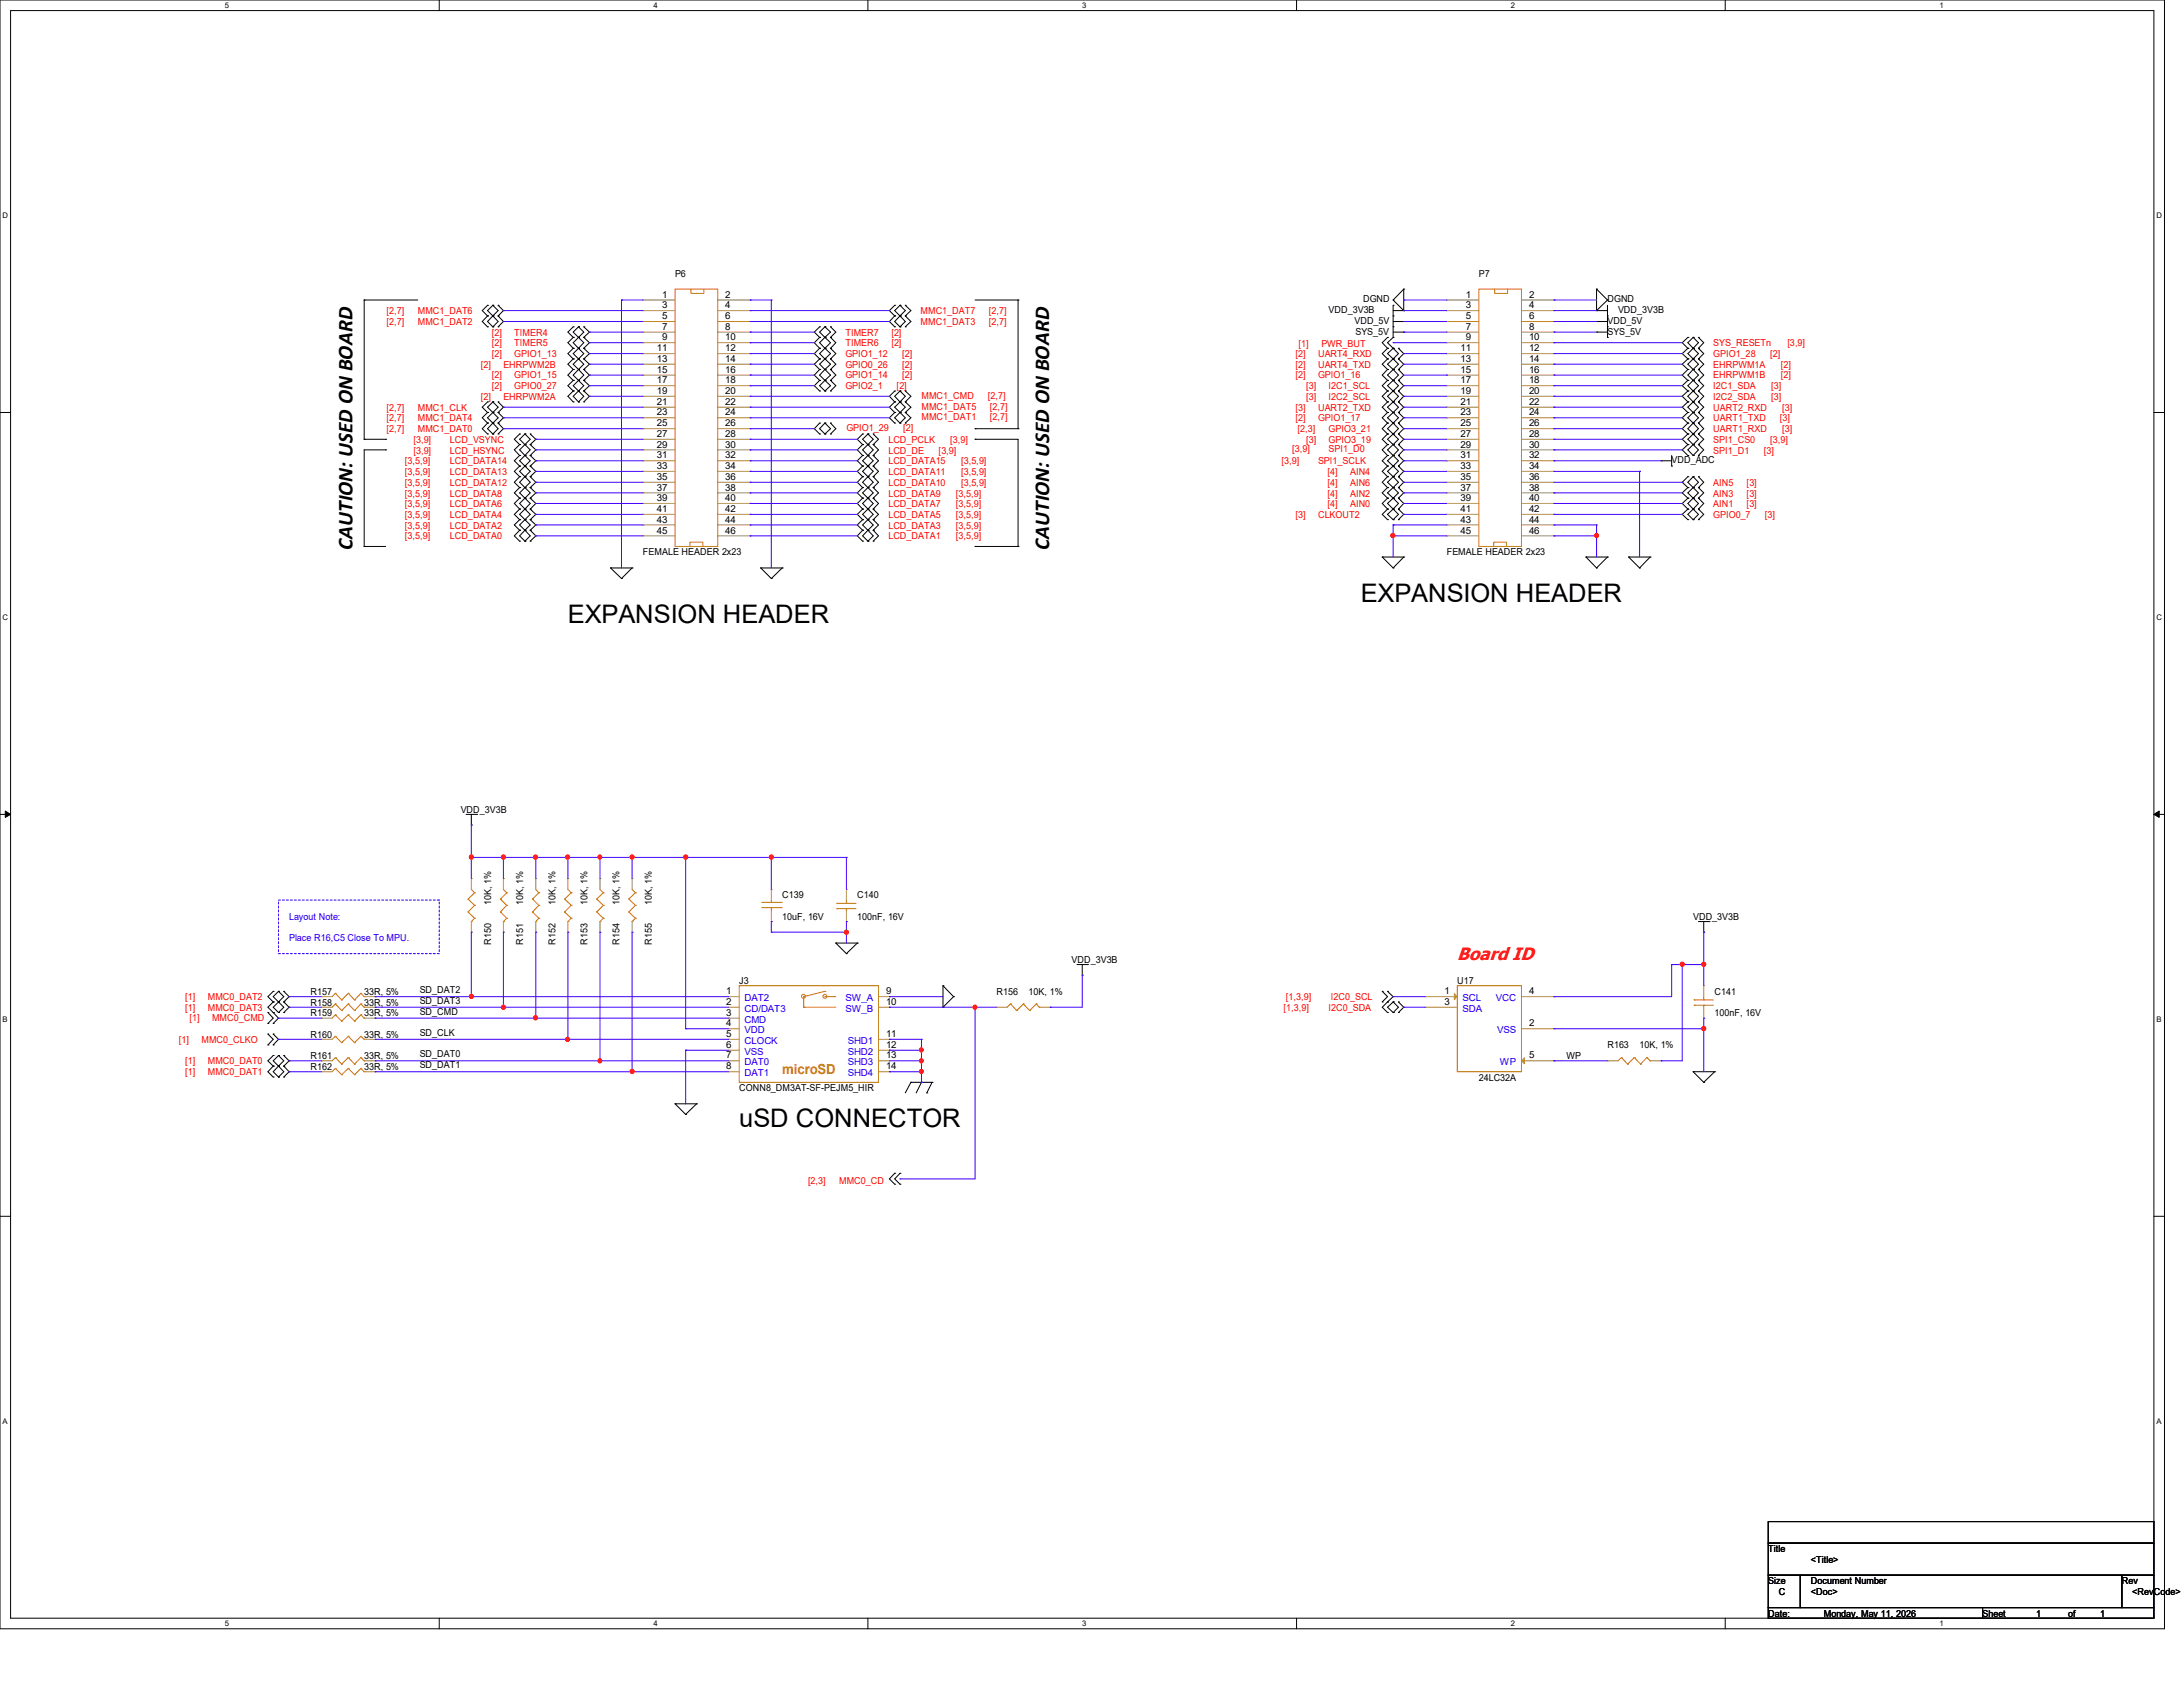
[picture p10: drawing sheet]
<svg xmlns="http://www.w3.org/2000/svg" width="279mm" height="216mm" viewBox="0 0 279 216" stroke-linecap="round" stroke-linejoin="round" font-family="sans-serif">
<defs><g id="words">
<g font-size="3.3">
<text x="174.2" y="77">EXPANSION HEADER</text>
<text x="72.7" y="79.8">EXPANSION HEADER</text>
<text x="94.6" y="144.2">uSD CONNECTOR</text>
</g>
<g font-size="2.7">
<text x="45.1" y="70.4" transform="rotate(-90 45.1 70.4)">CAUTION: USED ON BOARD</text>
<text x="134.3" y="70.4" transform="rotate(-90 134.3 70.4)">CAUTION: USED ON BOARD</text>
</g>
<text font-size="2.3" fill="#f00" x="186.5" y="122.9">Board ID</text>
<text font-size="1.8" fill="#cc8006" x="100.1" y="137.4">microSD</text>
<g font-size="1.2">
<text x="86.4" y="35.4">P6</text>
<text x="189.3" y="35.4">P7</text>
<text x="84.7" y="38.1">1</text>
<text x="84.7" y="39.5">3</text>
<text x="84.7" y="40.9">5</text>
<text x="92.8" y="38.1">2</text>
<text x="92.8" y="39.5">4</text>
<text x="92.8" y="40.9">6</text>
<text x="170" y="40.1">VDD_3V3B</text>
<text x="173.4" y="41.4">VDD_5V</text>
<text x="174.5" y="38.7">DGND</text>
<text x="187.6" y="38.1">1</text>
<text x="187.6" y="39.5">3</text>
<text x="187.6" y="40.9">5</text>
<text x="195.7" y="38.1">2</text>
<text x="195.7" y="39.5">4</text>
<text x="195.7" y="40.9">6</text>
<text x="205.7" y="38.7">DGND</text>
<text x="205.7" y="41.4">VDD_5V</text>
<text x="207.1" y="40.1">VDD_3V3B</text>
<text x="84.1" y="45">11</text>
<text x="84.1" y="46.3">13</text>
<text x="84.1" y="47.7">15</text>
<text x="84.7" y="42.2">7</text>
<text x="84.7" y="43.6">9</text>
<text x="92.8" y="42.2">8</text>
<text x="92.8" y="43.6">10</text>
<text x="92.8" y="45">12</text>
<text x="92.8" y="46.3">14</text>
<text x="92.8" y="47.7">16</text>
<text x="173.5" y="42.8">SYS_5V</text>
<text x="186.9" y="45">11</text>
<text x="186.9" y="46.3">13</text>
<text x="186.9" y="47.7">15</text>
<text x="187.6" y="42.2">7</text>
<text x="187.6" y="43.6">9</text>
<text x="195.7" y="42.2">8</text>
<text x="195.7" y="43.6">10</text>
<text x="195.7" y="45">12</text>
<text x="195.7" y="46.3">14</text>
<text x="195.7" y="47.7">16</text>
<text x="205.7" y="42.8">SYS_5V</text>
<text x="84.1" y="50.4">19</text>
<text x="84.1" y="51.8">21</text>
<text x="84.1" y="53.2">23</text>
<text x="84.1" y="49.1">17</text>
<text x="92.8" y="49.1">18</text>
<text x="92.8" y="50.4">20</text>
<text x="92.8" y="51.8">22</text>
<text x="92.8" y="53.2">24</text>
<text x="186.9" y="50.4">19</text>
<text x="186.9" y="51.8">21</text>
<text x="186.9" y="53.2">23</text>
<text x="186.9" y="49.1">17</text>
<text x="195.7" y="49.1">18</text>
<text x="195.7" y="50.4">20</text>
<text x="195.7" y="51.8">22</text>
<text x="195.7" y="53.2">24</text>
<text x="84.1" y="54.6">25</text>
<text x="84.1" y="55.9">27</text>
<text x="84.1" y="57.3">29</text>
<text x="84.1" y="58.7">31</text>
<text x="92.8" y="54.6">26</text>
<text x="92.8" y="55.9">28</text>
<text x="92.8" y="57.3">30</text>
<text x="92.8" y="58.7">32</text>
<text x="186.9" y="54.6">25</text>
<text x="186.9" y="55.9">27</text>
<text x="186.9" y="57.3">29</text>
<text x="186.9" y="58.7">31</text>
<text x="195.7" y="54.6">26</text>
<text x="195.7" y="55.9">28</text>
<text x="195.7" y="57.3">30</text>
<text x="195.7" y="58.7">32</text>
<text x="213.9" y="59.3">VDD_ADC</text>
<text x="84.1" y="60">33</text>
<text x="84.1" y="61.4">35</text>
<text x="84.1" y="62.8">37</text>
<text x="84.1" y="64.1">39</text>
<text x="84.1" y="65.5">41</text>
<text x="92.8" y="60">34</text>
<text x="92.8" y="61.4">36</text>
<text x="92.8" y="62.8">38</text>
<text x="92.8" y="64.1">40</text>
<text x="92.8" y="65.5">42</text>
<text x="186.9" y="60">33</text>
<text x="186.9" y="61.4">35</text>
<text x="186.9" y="62.8">37</text>
<text x="186.9" y="64.1">39</text>
<text x="186.9" y="65.5">41</text>
<text x="195.7" y="60">34</text>
<text x="195.7" y="61.4">36</text>
<text x="195.7" y="62.8">38</text>
<text x="195.7" y="64.1">40</text>
<text x="195.7" y="65.5">42</text>
<text x="82.3" y="71.1">FEMALE HEADER 2x23</text>
<text x="84.1" y="66.9">43</text>
<text x="84.1" y="68.3">45</text>
<text x="92.8" y="66.9">44</text>
<text x="92.8" y="68.3">46</text>
<text x="185.2" y="71.1">FEMALE HEADER 2x23</text>
<text x="186.9" y="66.9">43</text>
<text x="186.9" y="68.3">45</text>
<text x="195.7" y="66.9">44</text>
<text x="195.7" y="68.3">46</text>
<text x="59" y="104">VDD_3V3B</text>
<text x="62.9" y="115.9" transform="rotate(-90 62.9 115.9)">10K, 1%</text>
<text x="67" y="115.9" transform="rotate(-90 67 115.9)">10K, 1%</text>
<text x="71.1" y="115.9" transform="rotate(-90 71.1 115.9)">10K, 1%</text>
<text x="75.2" y="115.9" transform="rotate(-90 75.2 115.9)">10K, 1%</text>
<text x="79.3" y="115.9" transform="rotate(-90 79.3 115.9)">10K, 1%</text>
<text x="83.4" y="115.9" transform="rotate(-90 83.4 115.9)">10K, 1%</text>
<text x="100.1" y="115">C139</text>
<text x="100.1" y="117.7">10uF, 16V</text>
<text x="109.7" y="115">C140</text>
<text x="109.7" y="117.7">100nF, 16V</text>
<text x="216.7" y="117.7">VDD_3V3B</text>
<text x="62.9" y="120.9" transform="rotate(-90 62.9 120.9)">R150</text>
<text x="67" y="120.9" transform="rotate(-90 67 120.9)">R151</text>
<text x="71.1" y="120.9" transform="rotate(-90 71.1 120.9)">R152</text>
<text x="75.2" y="120.9" transform="rotate(-90 75.2 120.9)">R153</text>
<text x="79.3" y="120.9" transform="rotate(-90 79.3 120.9)">R154</text>
<text x="83.4" y="120.9" transform="rotate(-90 83.4 120.9)">R155</text>
<text x="94.6" y="125.9">J3</text>
<text x="137.2" y="123.2">VDD_3V3B</text>
<text x="186.5" y="125.9">U17</text>
<text x="39.8" y="127.3">R157</text>
<text x="39.8" y="128.7">R158</text>
<text x="39.8" y="130">R159</text>
<text x="46.6" y="127.3">33R, 5%</text>
<text x="46.6" y="128.7">33R, 5%</text>
<text x="46.6" y="130">33R, 5%</text>
<text x="53.7" y="127.1">SD_DAT2</text>
<text x="53.7" y="128.4">SD_DAT3</text>
<text x="53.7" y="129.8">SD_CMD</text>
<text x="93" y="128.6">2</text>
<text x="93" y="130">3</text>
<text x="93" y="127.3">1</text>
<text x="93" y="131.4">4</text>
<text x="113.4" y="127.3">9</text>
<text x="113.4" y="128.6">10</text>
<text x="127.5" y="127.3">R156</text>
<text x="131.7" y="127.3">10K, 1%</text>
<text x="184.9" y="127.3">1</text>
<text x="184.9" y="128.6">3</text>
<text x="195.7" y="127.3">4</text>
<text x="195.7" y="131.4">2</text>
<text x="219.5" y="127.3">C141</text>
<text x="219.5" y="130">100nF, 16V</text>
<text x="39.8" y="132.8">R160</text>
<text x="39.8" y="135.5">R161</text>
<text x="39.8" y="136.9">R162</text>
<text x="46.6" y="132.8">33R, 5%</text>
<text x="46.6" y="135.5">33R, 5%</text>
<text x="46.6" y="136.9">33R, 5%</text>
<text x="53.7" y="132.5">SD_CLK</text>
<text x="53.7" y="135.3">SD_DAT0</text>
<text x="53.7" y="136.7">SD_DAT1</text>
<text x="93" y="132.7">5</text>
<text x="93" y="135.5">7</text>
<text x="93" y="136.9">8</text>
<text x="93" y="134.1">6</text>
<text x="113.4" y="132.7">11</text>
<text x="113.4" y="134.1">12</text>
<text x="113.4" y="135.5">13</text>
<text x="113.4" y="136.9">14</text>
<text x="195.7" y="135.5">5</text>
<text x="200.5" y="135.5">WP</text>
<text x="205.7" y="134.2">R163</text>
<text x="209.8" y="134.2">10K, 1%</text>
<text x="94.6" y="139.7">CONN8_DM3AT-SF-PEJM5_HIR</text>
<text x="189.3" y="138.3">24LC32A</text>
<text x="226.3" y="198.6">Title</text>
<text x="226.3" y="202.7">Size</text>
<text x="231.8" y="200">&lt;Title&gt;</text>
<text x="231.8" y="202.7">Document Number</text>
<text x="271.6" y="202.7">Rev</text>
<text x="226.3" y="206.9">Date:</text>
<text x="227.7" y="204.1">C</text>
<text x="231.8" y="204.1">&lt;Doc&gt;</text>
<text x="233.4" y="206.9">Monday, May 11, 2026</text>
<text x="253.7" y="206.9">Sheet</text>
<text x="260.6" y="206.9">1</text>
<text x="264.7" y="206.9">of</text>
<text x="268.8" y="206.9">1</text>
<text x="272.9" y="204.1">&lt;RevCode&gt;</text>
</g>
<g font-size="1.2" fill="#f00">
<text x="49.5" y="40.2">[2,7]</text>
<text x="49.5" y="41.6">[2,7]</text>
<text x="53.5" y="40.2">MMC1_DAT6</text>
<text x="53.5" y="41.6">MMC1_DAT2</text>
<text x="117.8" y="40.2">MMC1_DAT7</text>
<text x="117.8" y="41.6">MMC1_DAT3</text>
<text x="126.6" y="40.2">[2,7]</text>
<text x="126.6" y="41.6">[2,7]</text>
<text x="61.6" y="47.1">[2]</text>
<text x="62.9" y="43">[2]</text>
<text x="62.9" y="44.3">[2]</text>
<text x="62.9" y="45.7">[2]</text>
<text x="64.4" y="47.1">EHRPWM2B</text>
<text x="65.8" y="43">TIMER4</text>
<text x="65.8" y="44.3">TIMER5</text>
<text x="65.8" y="45.7">GPIO1_13</text>
<text x="108.2" y="43">TIMER7</text>
<text x="108.2" y="44.3">TIMER6</text>
<text x="108.2" y="45.7">GPIO1_12</text>
<text x="108.2" y="47.1">GPIO0_26</text>
<text x="114.1" y="43">[2]</text>
<text x="114.1" y="44.3">[2]</text>
<text x="115.5" y="45.7">[2]</text>
<text x="115.5" y="47.1">[2]</text>
<text x="165.8" y="45.7">[2]</text>
<text x="165.8" y="47.1">[2]</text>
<text x="166.2" y="44.4">[1]</text>
<text x="168.7" y="45.7">UART4_RXD</text>
<text x="168.7" y="47.1">UART4_TXD</text>
<text x="169.1" y="44.4">PWR_BUT</text>
<text x="219.3" y="44.3">SYS_RESETn</text>
<text x="219.3" y="45.7">GPIO1_28</text>
<text x="219.3" y="47.1">EHRPWM1A</text>
<text x="226.6" y="45.7">[2]</text>
<text x="227.9" y="47.1">[2]</text>
<text x="228.8" y="44.3">[3,9]</text>
<text x="49.5" y="52.6">[2,7]</text>
<text x="49.5" y="53.9">[2,7]</text>
<text x="53.5" y="52.6">MMC1_CLK</text>
<text x="53.5" y="53.9">MMC1_DAT4</text>
<text x="61.6" y="51.2">[2]</text>
<text x="62.9" y="48.4">[2]</text>
<text x="62.9" y="49.8">[2]</text>
<text x="64.4" y="51.2">EHRPWM2A</text>
<text x="65.8" y="48.4">GPIO1_15</text>
<text x="65.8" y="49.8">GPIO0_27</text>
<text x="108.2" y="48.4">GPIO1_14</text>
<text x="108.2" y="49.8">GPIO2_1</text>
<text x="114.8" y="49.8">[2]</text>
<text x="115.5" y="48.4">[2]</text>
<text x="117.9" y="51.1">MMC1_CMD</text>
<text x="117.9" y="52.4">MMC1_DAT5</text>
<text x="117.9" y="53.8">MMC1_DAT1</text>
<text x="126.4" y="51.1">[2,7]</text>
<text x="126.7" y="52.4">[2,7]</text>
<text x="126.7" y="53.8">[2,7]</text>
<text x="165.8" y="48.4">[2]</text>
<text x="165.8" y="52.6">[3]</text>
<text x="165.8" y="53.9">[2]</text>
<text x="167.2" y="49.8">[3]</text>
<text x="167.2" y="51.2">[3]</text>
<text x="168.7" y="48.4">GPIO1_16</text>
<text x="168.7" y="52.6">UART2_TXD</text>
<text x="168.7" y="53.9">GPIO1_17</text>
<text x="170" y="49.8">I2C1_SCL</text>
<text x="170" y="51.2">I2C2_SCL</text>
<text x="219.3" y="48.4">EHRPWM1B</text>
<text x="219.3" y="49.8">I2C1_SDA</text>
<text x="219.3" y="51.2">I2C2_SDA</text>
<text x="219.3" y="52.6">UART2_RXD</text>
<text x="219.3" y="53.9">UART1_TXD</text>
<text x="226.7" y="49.8">[3]</text>
<text x="226.7" y="51.2">[3]</text>
<text x="227.8" y="53.9">[3]</text>
<text x="227.9" y="48.4">[2]</text>
<text x="228.1" y="52.6">[3]</text>
<text x="49.5" y="55.3">[2,7]</text>
<text x="51.8" y="59.4">[3,5,9]</text>
<text x="52.9" y="56.7">[3,9]</text>
<text x="52.9" y="58">[3,9]</text>
<text x="53.5" y="55.3">MMC1_DAT0</text>
<text x="57.6" y="56.7">LCD_VSYNC</text>
<text x="57.6" y="58">LCD_HSYNC</text>
<text x="57.6" y="59.4">LCD_DATA14</text>
<text x="108.3" y="55.2">GPIO1_29</text>
<text x="113.7" y="56.7">LCD_PCLK</text>
<text x="113.7" y="58">LCD_DE</text>
<text x="113.7" y="59.4">LCD_DATA15</text>
<text x="115.6" y="55.2">[2]</text>
<text x="120.1" y="58">[3,9]</text>
<text x="121.6" y="56.7">[3,9]</text>
<text x="123" y="59.4">[3,5,9]</text>
<text x="164" y="59.4">[3,9]</text>
<text x="165.4" y="57.8">[3,9]</text>
<text x="166.1" y="55.3">[2,3]</text>
<text x="167.2" y="56.7">[3]</text>
<text x="168.7" y="59.4">SPI1_SCLK</text>
<text x="170" y="55.3">GPIO3_21</text>
<text x="170" y="56.7">GPIO3_19</text>
<text x="170" y="57.8">SPI1_D0</text>
<text x="219.3" y="55.3">UART1_RXD</text>
<text x="219.3" y="56.7">SPI1_CS0</text>
<text x="219.3" y="58">SPI1_D1</text>
<text x="225.8" y="58">[3]</text>
<text x="226.6" y="56.7">[3,9]</text>
<text x="228.1" y="55.3">[3]</text>
<text x="51.8" y="60.8">[3,5,9]</text>
<text x="51.8" y="62.1">[3,5,9]</text>
<text x="51.8" y="63.5">[3,5,9]</text>
<text x="51.8" y="64.9">[3,5,9]</text>
<text x="57.6" y="60.8">LCD_DATA13</text>
<text x="57.6" y="62.1">LCD_DATA12</text>
<text x="57.6" y="63.5">LCD_DATA8</text>
<text x="57.6" y="64.9">LCD_DATA6</text>
<text x="113.7" y="60.8">LCD_DATA11</text>
<text x="113.7" y="62.1">LCD_DATA10</text>
<text x="113.7" y="63.5">LCD_DATA9</text>
<text x="113.7" y="64.9">LCD_DATA7</text>
<text x="122.3" y="63.5">[3,5,9]</text>
<text x="122.3" y="64.9">[3,5,9]</text>
<text x="123" y="60.8">[3,5,9]</text>
<text x="123" y="62.1">[3,5,9]</text>
<text x="169.9" y="60.8">[4]</text>
<text x="169.9" y="62.1">[4]</text>
<text x="169.9" y="63.5">[4]</text>
<text x="169.9" y="64.9">[4]</text>
<text x="172.8" y="60.8">AIN4</text>
<text x="172.8" y="62.1">AIN6</text>
<text x="172.8" y="63.5">AIN2</text>
<text x="172.8" y="64.9">AIN0</text>
<text x="219.3" y="62.1">AIN5</text>
<text x="219.3" y="63.5">AIN3</text>
<text x="219.3" y="64.9">AIN1</text>
<text x="223.6" y="62.1">[3]</text>
<text x="223.6" y="63.5">[3]</text>
<text x="223.6" y="64.9">[3]</text>
<text x="51.8" y="66.3">[3,5,9]</text>
<text x="51.8" y="67.6">[3,5,9]</text>
<text x="51.8" y="69">[3,5,9]</text>
<text x="57.6" y="66.3">LCD_DATA4</text>
<text x="57.6" y="67.6">LCD_DATA2</text>
<text x="57.6" y="69">LCD_DATA0</text>
<text x="113.7" y="66.3">LCD_DATA5</text>
<text x="113.7" y="67.6">LCD_DATA3</text>
<text x="113.7" y="69">LCD_DATA1</text>
<text x="122.3" y="66.3">[3,5,9]</text>
<text x="122.3" y="67.6">[3,5,9]</text>
<text x="122.3" y="69">[3,5,9]</text>
<text x="165.8" y="66.3">[3]</text>
<text x="168.7" y="66.3">CLKOUT2</text>
<text x="219.3" y="66.3">GPIO0_7</text>
<text x="225.9" y="66.3">[3]</text>
<text x="23.7" y="128">[1]</text>
<text x="23.7" y="129.4">[1]</text>
<text x="24.3" y="130.7">[1]</text>
<text x="26.6" y="128">MMC0_DAT2</text>
<text x="26.6" y="129.4">MMC0_DAT3</text>
<text x="27.1" y="130.7">MMC0_CMD</text>
<text x="164.3" y="129.4">[1,3,9]</text>
<text x="164.6" y="128">[1,3,9]</text>
<text x="170" y="129.4">I2C0_SDA</text>
<text x="170.3" y="128">I2C0_SCL</text>
<text x="22.9" y="133.5">[1]</text>
<text x="23.7" y="136.2">[1]</text>
<text x="23.7" y="137.6">[1]</text>
<text x="25.8" y="133.5">MMC0_CLKO</text>
<text x="26.6" y="136.2">MMC0_DAT0</text>
<text x="26.6" y="137.6">MMC0_DAT1</text>
<text x="103.4" y="151.5">[2,3]</text>
<text x="107.4" y="151.5">MMC0_CD</text>
</g>
<g font-size="1.2" fill="#00f">
<text x="37" y="117.7">Layout Note:</text>
<text x="37" y="120.4">Place R16,C5 Close To MPU.</text>
</g>
<g font-size="1.2" fill="#00c">
<text x="95.3" y="129.5">CD/DAT3</text>
<text x="95.3" y="130.9">CMD</text>
<text x="95.3" y="128.1">DAT2</text>
<text x="108.2" y="128.1">SW_A</text>
<text x="108.2" y="129.5">SW_B</text>
<text x="187.2" y="128.1">SCL</text>
<text x="187.2" y="129.5">SDA</text>
<text x="191.5" y="128.1">VCC</text>
<text x="95.3" y="133.6">CLOCK</text>
<text x="95.3" y="136.4">DAT0</text>
<text x="95.3" y="137.8">DAT1</text>
<text x="95.3" y="132.2">VDD</text>
<text x="95.3" y="135">VSS</text>
<text x="108.5" y="133.6">SHD1</text>
<text x="108.5" y="135">SHD2</text>
<text x="108.5" y="136.4">SHD3</text>
<text x="108.5" y="137.8">SHD4</text>
<text x="191.6" y="132.2">VSS</text>
<text x="192" y="136.4">WP</text>
</g>
<g font-size="1">
<text x="28.8" y="1">5</text>
<text x="83.7" y="1">4</text>
<text x="138.5" y="1">3</text>
<text x="193.4" y="1">2</text>
<text x="248.2" y="1">1</text>
<text x=".3" y="27.9">D</text>
<text x="276" y="27.9">D</text>
<text x=".3" y="79.4">C</text>
<text x="276" y="79.4">C</text>
<text x=".3" y="130.8">B</text>
<text x="276" y="130.8">B</text>
<text x=".3" y="182.2">A</text>
<text x="276" y="182.2">A</text>
<text x="28.8" y="208.1">5</text>
<text x="83.7" y="208.1">4</text>
<text x="138.5" y="208.1">3</text>
<text x="193.4" y="208.1">2</text>
<text x="248.2" y="208.1">1</text>
</g>
</g></defs>
<path d="M0 0h277v208.4h-277zM1.4 1.4h274.3v205.7h-274.3z" fill="none" stroke="#000" stroke-width=".13"/>
<g fill="#fff">
<path d="M28.8 .1h.5v1.1h-.5z"/>
<path d="M28.8 207.2h.5v1.1h-.5z"/>
</g>
<path d="M56.2 0v1.4M56.2 207.1v1.3" fill="none" stroke="#000" stroke-width=".13"/>
<g fill="#fff">
<path d="M83.7 .1h.5v1.1h-.5z"/>
<path d="M83.7 207.2h.5v1.1h-.5z"/>
</g>
<path d="M111.1 0v1.4M111.1 207.1v1.3" fill="none" stroke="#000" stroke-width=".13"/>
<g fill="#fff">
<path d="M138.5 .1h.6v1.1h-.6z"/>
<path d="M138.5 207.2h.6v1.1h-.6z"/>
</g>
<path d="M165.9 0v1.4M165.9 207.1v1.3" fill="none" stroke="#000" stroke-width=".13"/>
<g fill="#fff">
<path d="M193.4 .1h.5v1.1h-.5z"/>
<path d="M193.4 207.2h.5v1.1h-.5z"/>
</g>
<path d="M220.8 0v1.4M220.8 207.1v1.3" fill="none" stroke="#000" stroke-width=".13"/>
<g fill="#fff">
<path d="M248.2 .1h.6v1.1h-.6z"/>
<path d="M248.2 207.2h.6v1.1h-.6z"/>
<path d="M.3 27.1h.8v1.1h-.8z"/>
<path d="M276 27.1h.7v1.1h-.7z"/>
<path d="M.3 78.5h.8v1.1h-.8z"/>
<path d="M276 78.5h.7v1.1h-.7z"/>
</g>
<path d="M0 52.8h1.4M275.7 52.8h1.3" fill="none" stroke="#000" stroke-width=".13"/>
<g fill="#fff">
<path d="M.3 129.9h.7v1.1h-.7z"/>
<path d="M276 129.9h.6v1.1h-.6z"/>
</g>
<path d="M0 104.2h1.4M275.7 104.2h1.3" fill="none" stroke="#000" stroke-width=".13"/>
<path d="M.7 103.8l.7 .4-.7 .4zM275.7 104.2l.7-.4v.8z" fill="#000" stroke="#000" stroke-width=".13"/>
<g fill="#fff">
<path d="M.3 181.4h.7v1.1h-.7z"/>
<path d="M276 181.4h.6v1.1h-.6z"/>
</g>
<g fill="none" stroke="#000" stroke-width=".13">
<path d="M46.6 38.4h.1M46.6 38.4v17.8M46.6 38.4h6.9M62.4 39.1h.1M62.4 39.1l-.7 .7 .7 .6M63.1 39.1h.1M63.1 39.1l-.7 .7 .7 .6M63.1 39.1l.7 .7-.7 .6M63.8 39.1h.1M63.8 39.1l.6 .7-.6 .6M114.5 39.1h.1M114.5 39.1l-.7 .7 .7 .6"/>
<path d="M115.2 39.1h.1M115.2 39.1l-.7 .7 .7 .6M115.2 39.1l.7 .7-.7 .6M115.9 39.1h.1M115.9 39.1l.7 .7-.7 .6M124.8 38.4h5.5M130.3 38.4h.1M130.3 38.4v16.5M178.3 38.4h.1M178.3 39.1h.1M178.3 38.4l1.4 1.4M178.3 39.8h1.4"/>
<path d="M178.3 39.1v4.1M179.7 39.8h.1M179.7 37h.1M179.7 37v2.8M179.7 37l-1.4 1.4M204.3 37h.1M204.3 39.8h.1M204.3 39.8h1.4M204.3 37v2.8M204.3 37l1.4 1.4M205.7 38.4h.1M205.7 38.4l-1.4 1.4"/>
<path d="M205.7 39.1v4.1M46.6 56.2h.1M46.6 56.2h2.8M49.4 56.2h.1M49.4 57.6h.1M49.4 57.6h-2.8v12.3M62.4 40.4h.1M62.4 41.8h.1M62.4 51.4h.1M62.4 52.8h.1M62.4 54.1h.1M62.4 55.5h.1"/>
<path d="M62.4 40.4l-.7 .7 .7 .7M62.4 52.8l-.7 .7 .7 .6M62.4 51.4l-.7 .7 .7 .7M62.4 54.1l-.7 .8 .7 .6M63.1 40.4h.1M63.1 41.8h.1M63.1 52.8h.1M63.1 51.4h.1M63.1 54.1h.1M63.1 55.5h.1M63.1 40.4l-.7 .7 .7 .7M63.1 40.4l.7 .7-.7 .7"/>
<path d="M63.1 51.4l.7 .7-1.4 1.4 .7 .6M63.1 51.4l-.7 .7 1.4 1.4-.7 .6M63.1 54.1l.7 .8-.7 .6M63.1 54.1l-.7 .8 .7 .6M63.8 40.4h.1M63.8 41.8h.1M63.8 51.4h.1M63.8 52.8h.1M63.8 54.1h.1M63.8 55.5h.1M63.8 40.4l.6 .7-.6 .7M63.8 51.4l.6 .7-.6 .7"/>
<path d="M63.8 54.1l.6 .8-.6 .6M63.8 52.8l.6 .7-.6 .6M66.5 55.5h.1M66.5 56.9h.1M66.5 58.3h.1M66.5 59.6h.1M66.5 55.5l-.7 .7 .7 .7M66.5 56.9l-.7 .7 .7 .7M66.5 59.6l-.7 .7 .7 .7M66.5 58.3l-.7 .7 .7 .6M67.2 56.9h.1M67.2 55.5h.1"/>
<path d="M67.2 58.3h.1M67.2 59.6h.1M67.2 55.5l-.7 .7 .7 .7M67.2 55.5l.7 .7-1.4 1.4 .7 .7M67.2 58.3l-.7 .7 1.4 1.3-.7 .7M67.2 56.9l.7 .7-.7 .7M67.2 58.3l.7 .7-1.4 1.3 .7 .7M67.9 55.5h.1M67.9 56.9h.1M67.9 58.3h.1M67.9 59.6h.1M67.9 56.9l.7 .7-.7 .7"/>
<path d="M67.9 55.5l.7 .7-.7 .7M67.9 58.3l.7 .7-.7 .6M67.9 59.6l.7 .7-.7 .7M73.4 41.8h.1M73.4 43.2h.1M73.4 44.6h.1M73.4 45.9h.1M73.4 47.3h.1M73.4 48.7h.1M73.4 50h.1M73.4 51.4h.1M73.4 47.3l-.7 .7 .7 .7"/>
<path d="M73.4 41.8l-.7 .7 .7 .7M73.4 43.2l-.7 .7 .7 .7M73.4 45.9l-.7 .7 .7 .7M73.4 44.6l-.7 .7 .7 .6M73.4 48.7l-.7 .7 .7 .6M73.4 50l-.7 .7 .7 .7M74 43.2h.1M74 41.8h.1M74 44.6h.1M74 45.9h.1M74 47.3h.1M74 48.7h.1"/>
<path d="M74 50h.1M74 51.4h.1M74 47.3l.7 .7-1.3 1.4 1.3 1.3-.7 .7M74 41.8l-.6 .7 1.3 1.4-.7 .7M74 41.8l.7 .7-1.3 1.4 .6 .7M74 44.6l-.6 .7 .6 .6M74 44.6l.7 .7-1.3 1.3 .6 .7M74 45.9l.7 .7-.7 .7M74 47.3l-.6 .7 1.3 1.4-1.3 1.3 .6 .7M74.7 41.8h.1M74.7 43.2h.1M74.7 44.6h.1"/>
<path d="M74.7 45.9h.1M74.7 47.3h.1M74.7 48.7h.1M74.7 50h.1M74.7 51.4h.1M74.7 41.8l.7 .7-.7 .7M74.7 43.2l.7 .7-.7 .7M74.7 44.6l.7 .7-.7 .6M74.7 45.9l.7 .7-.7 .7M74.7 47.3l.7 .7-.7 .7M74.7 48.7l.7 .7-.7 .6M74.7 50l.7 .7-.7 .7"/>
<path d="M104.9 41.8h.1M104.9 43.2h.1M104.9 44.6h.1M104.9 45.9h.1M104.9 47.3h.1M104.9 48.7h.1M104.9 50h.1M104.9 55.5h.1M104.9 54.1h.1M104.9 48.7l-.7 .7 .7 .6M104.9 41.8l-.7 .7 .7 .7M104.9 44.6l-.7 .7 .7 .6"/>
<path d="M104.9 43.2l-.7 .7 .7 .7M104.9 45.9l-.7 .7 .7 .7M104.9 47.3l-.7 .7 .7 .7M104.9 54.1l-.7 .8 .7 .6M105.6 43.2h.1M105.6 41.8h.1M105.6 44.6h.1M105.6 45.9h.1M105.6 47.3h.1M105.6 48.7h.1M105.6 50h.1M105.6 54.1h.1"/>
<path d="M105.6 55.5h.1M105.6 48.7l-.7 .7 .7 .6M105.6 41.8l-.7 .7 .7 .7M105.6 41.8l.7 .7-.7 .7M105.6 43.2l-.7 .7 .7 .7M105.6 43.2l.7 .7-1.4 1.4 .7 .6M105.6 44.6l.7 .7-.7 .6M105.6 45.9l-.7 .7 .7 .7M105.6 45.9l.7 .7-.7 .7M105.6 47.3l-.7 .7 .7 .7M105.6 47.3l.7 .7-.7 .7M105.6 48.7l.7 .7-.7 .6"/>
<path d="M105.6 54.1l-.7 .8 .7 .6M105.6 54.1l.7 .8-.7 .6M106.3 41.8h.1M106.3 43.2h.1M106.3 44.6h.1M106.3 45.9h.1M106.3 47.3h.1M106.3 48.7h.1M106.3 50h.1M106.3 55.5h.1M106.3 54.1h.1M106.3 45.9l.7 .7-.7 .7"/>
<path d="M106.3 44.6l.7 .7-.7 .6M106.3 41.8l.7 .7-.7 .7M106.3 43.2l.7 .7-.7 .7M106.3 47.3l.7 .7-.7 .7M106.3 48.7l.7 .7-.7 .6M106.3 54.1l.7 .8-.7 .6M110.4 55.5h.1M110.4 56.9h.1M110.4 58.3h.1M110.4 59.6h.1M110.4 56.9l-.7 .7 .7 .7M110.4 59.6l-.7 .7 .7 .7"/>
<path d="M110.4 55.5l-.7 .7 .7 .7M110.4 58.3l-.7 .7 .7 .6M111.1 56.9h.1M111.1 55.5h.1M111.1 58.3h.1M111.1 59.6h.1M111.1 55.5l-.7 .7 1.4 1.4-.7 .7M111.1 55.5l.7 .7-1.4 1.4 .7 .7M111.1 58.3l.7 .7-1.4 1.3 .7 .7M111.1 58.3l-.7 .7 1.4 1.3-.7 .7M111.8 55.5h.1M111.8 56.9h.1"/>
<path d="M111.8 58.3h.1M111.8 59.6h.1M111.8 55.5l.6 .7-.6 .7M111.8 56.9l.6 .7-.6 .7M111.8 58.3l.6 .7-.6 .6M111.8 59.6l.6 .7-.6 .7M114.5 40.4h.1M114.5 41.8h.1M114.5 51.4h.1M114.5 50h.1M114.5 52.8h.1M114.5 54.1h.1"/>
<path d="M114.5 40.4l-.7 .7 .7 .7M114.5 51.4l-.7 .7 .7 .7M114.5 52.8l-.7 .7 .7 .6M114.5 50l-.7 .7 .7 .7M115.2 40.4h.1M115.2 41.8h.1M115.2 50h.1M115.2 51.4h.1M115.2 52.8h.1M115.2 54.1h.1M115.2 40.4l-.7 .7 .7 .7M115.2 40.4l.7 .7-.7 .7"/>
<path d="M115.2 51.4l-.7 .7 1.4 1.4-.7 .6M115.2 50l-.7 .7 .7 .7M115.2 50l.7 .7-.7 .7M115.2 51.4l.7 .7-1.4 1.4 .7 .6M115.9 40.4h.1M115.9 41.8h.1M115.9 51.4h.1M115.9 50h.1M115.9 52.8h.1M115.9 54.1h.1M115.9 40.4l.7 .7-.7 .7M115.9 50l.7 .7-.7 .7"/>
<path d="M115.9 51.4l.7 .7-.7 .7M115.9 52.8l.7 .7-.7 .6M124.8 54.9h.1M124.8 56.2h.1M124.8 56.2h5.5v13.7M124.8 54.9h5.5M130.3 54.9h.1M177.6 43.2h.1M177.6 44.6h.1M177.6 45.9h.1M177.6 47.3h.1M177.6 48.7h.1"/>
<path d="M177.6 50h.1M177.6 51.4h.1M177.6 52.8h.1M177.6 54.1h.1M177.6 55.5h.1M177.6 56.9h.1M177.6 58.3h.1M177.6 59.6h.1M177.6 43.2l-.7 .7 .7 .7M177.6 44.6l-.7 .7 .7 .6M177.6 45.9l-.7 .7 .7 .7M177.6 48.7l-.7 .7 .7 .6"/>
<path d="M177.6 47.3l-.7 .7 .7 .7M177.6 51.4l-.7 .7 .7 .7M177.6 50l-.7 .7 .7 .7M177.6 52.8l-.7 .7 .7 .6M177.6 55.5l-.7 .7 .7 .7M177.6 54.1l-.7 .8 .7 .6M177.6 58.3l-.7 .7 .7 .6M177.6 56.9l-.7 .7 .7 .7M177.6 59.6l-.7 .7 .7 .7M178.3 40.4h.1M178.3 41.8h.1M178.3 43.2h.1"/>
<path d="M178.3 44.6h.1M178.3 45.9h.1M178.3 47.3h.1M178.3 48.7h.1M178.3 50h.1M178.3 51.4h.1M178.3 52.8h.1M178.3 54.1h.1M178.3 55.5h.1M178.3 56.9h.1M178.3 58.3h.1M178.3 59.6h.1"/>
<path d="M178.3 41.1h1.4M178.3 42.5h1.4M178.3 43.2l-.7 .7 1.4 1.4-.7 .6M178.3 44.6l-.7 .7 .7 .6M178.3 45.9l-.7 .7 .7 .7M178.3 45.9l.7 .7-1.4 1.4 .7 .7M178.3 47.3l.7 .7-.7 .7M178.3 48.7l-.7 .7 .7 .6M178.3 48.7l.7 .7-.7 .6M178.3 50l-.7 .7 1.4 1.4-.7 .7M178.3 50l.7 .7-.7 .7M178.3 51.4l-.7 .7 .7 .7"/>
<path d="M178.3 52.8l-.7 .7 .7 .6M178.3 52.8l.7 .7-1.4 1.4 .7 .6M178.3 54.1l.7 .8-.7 .6M178.3 55.5l-.7 .7 .7 .7M178.3 55.5l.7 .7-.7 .7M178.3 56.9l-.7 .7 1.4 1.4-.7 .6M178.3 56.9l.7 .7-.7 .7M178.3 58.3l-.7 .7 .7 .6M178.3 59.6l-.7 .7 .7 .7M178.3 59.6l.7 .7-1.4 1.4 .7 .7M179 44.6h.1M179 45.9h.1"/>
<path d="M179 47.3h.1M179 48.7h.1M179 50h.1M179 51.4h.1M179 52.8h.1M179 54.1h.1M179 55.5h.1M179 56.9h.1M179 58.3h.1M179 59.6h.1M179 44.6l.7 .7-.7 .6M179 45.9l.7 .7-.7 .7"/>
<path d="M179 47.3l.7 .7-.7 .7M179 51.4l.7 .7-.7 .7M179 48.7l.7 .7-.7 .6M179 50l.7 .7-.7 .7M179 55.5l.7 .7-.7 .7M179 52.8l.7 .7-.7 .6M179 54.1l.7 .8-.7 .6M179 58.3l.7 .7-.7 .6M179 56.9l.7 .7-.7 .7M179 59.6l.7 .7-.7 .7M179.7 41.1h.1M179.7 42.5h.1"/>
<path d="M204.3 41.1h.1M204.3 42.5h.1M204.3 41.1h1.4M204.3 42.5h1.4M205.7 40.4h.1M205.7 41.8h.1M205.7 43.2h.1M212.6 59h.1M212.6 59h1.4M214 59.6h.1M214 58.3v1.3M216 43.2h.1"/>
<path d="M216 44.6h.1M216 45.9h.1M216 47.3h.1M216 48.7h.1M216 50h.1M216 51.4h.1M216 52.8h.1M216 54.1h.1M216 55.5h.1M216 56.9h.1M216 58.3h.1M216 43.2l-.7 .7 .7 .7"/>
<path d="M216 44.6l-.7 .7 .7 .6M216 47.3l-.7 .7 .7 .7M216 45.9l-.7 .7 .7 .7M216 48.7l-.7 .7 .7 .6M216 50l-.7 .7 .7 .7M216 51.4l-.7 .7 .7 .7M216 54.1l-.7 .8 .7 .6M216 52.8l-.7 .7 .7 .6M216 55.5l-.7 .7 .7 .7M216 56.9l-.7 .7 .7 .7M216.7 44.6h.1M216.7 43.2h.1"/>
<path d="M216.7 45.9h.1M216.7 47.3h.1M216.7 48.7h.1M216.7 50h.1M216.7 51.4h.1M216.7 52.8h.1M216.7 54.1h.1M216.7 55.5h.1M216.7 56.9h.1M216.7 58.3h.1M216.7 43.2l-.7 .7 .7 .7M216.7 43.2l.7 .7-.7 .7"/>
<path d="M216.7 44.6l-.7 .7 1.4 1.3-.7 .7M216.7 44.6l.7 .7-1.4 1.3 .7 .7M216.7 47.3l-.7 .7 1.4 1.4-1.4 1.3 .7 .7M216.7 47.3l.7 .7-1.4 1.4 1.4 1.3-.7 .7M216.7 51.4l-.7 .7 1.4 1.4-.7 .6M216.7 51.4l.7 .7-1.4 1.4 .7 .6M216.7 54.1l-.7 .8 1.4 1.3-1.4 1.4 .7 .7M216.7 54.1l.7 .8-1.4 1.3 1.4 1.4-.7 .7M217.4 43.2h.1M217.4 44.6h.1M217.4 45.9h.1M217.4 47.3h.1"/>
<path d="M217.4 48.7h.1M217.4 50h.1M217.4 51.4h.1M217.4 52.8h.1M217.4 54.1h.1M217.4 55.5h.1M217.4 56.9h.1M217.4 58.3h.1M217.4 45.9l.7 .7-.7 .7M217.4 43.2l.7 .7-.7 .7M217.4 44.6l.7 .7-.7 .6M217.4 47.3l.7 .7-.7 .7"/>
<path d="M217.4 48.7l.7 .7-.7 .6M217.4 52.8l.7 .7-.7 .6M217.4 50l.7 .7-.7 .7M217.4 51.4l.7 .7-.7 .7M217.4 54.1l.7 .8-.7 .6M217.4 55.5l.7 .7-.7 .7M217.4 56.9l.7 .7-.7 .7M46.6 69.9h.1M46.6 69.9h2.8M66.5 61h.1M66.5 62.4h.1M66.5 63.8h.1"/>
<path d="M66.5 65.2h.1M66.5 66.5h.1M66.5 67.9h.1M66.5 69.3h.1M66.5 61l-.7 .7 .7 .7M66.5 62.4l-.7 .7 .7 .7M66.5 63.8l-.7 .6 .7 .8M66.5 66.5l-.7 .7 .7 .7M66.5 65.2l-.7 .6 .7 .7M66.5 67.9l-.7 .7 .7 .7M67.2 61h.1M67.2 62.4h.1"/>
<path d="M67.2 63.8h.1M67.2 65.2h.1M67.2 66.5h.1M67.2 67.9h.1M67.2 69.3h.1M67.2 61l-.7 .7 1.4 1.4-1.4 1.3 .7 .8M67.2 61l.7 .7-1.4 1.4 1.4 1.3-.7 .8M67.2 65.2l-.7 .6 1.4 1.4-.7 .7M67.2 65.2l.7 .6-1.4 1.4 .7 .7M67.2 67.9l-.7 .7 .7 .7M67.2 67.9l.7 .7-.7 .7M67.9 61h.1"/>
<path d="M67.9 62.4h.1M67.9 63.8h.1M67.9 65.2h.1M67.9 66.5h.1M67.9 67.9h.1M67.9 69.3h.1M67.9 61l.7 .7-.7 .7M67.9 62.4l.7 .7-.7 .7M67.9 63.8l.7 .6-.7 .8M67.9 67.9l.7 .7-.7 .7M67.9 65.2l.7 .6-.7 .7M67.9 66.5l.7 .7-.7 .7"/>
<path d="M78.1 72.7h.1M78.1 72.7h2.8M78.1 72.7l1.4 1.3M79.5 74h.1M80.9 72.7h.1M80.9 72.7l-1.4 1.3M97.4 72.7h.1M97.4 72.7h2.7M97.4 72.7l1.3 1.3M98.7 74h.1M100.1 72.7h.1M100.1 72.7l-1.4 1.3"/>
<path d="M110.4 61h.1M110.4 62.4h.1M110.4 63.8h.1M110.4 65.2h.1M110.4 66.5h.1M110.4 67.9h.1M110.4 69.3h.1M110.4 61l-.7 .7 .7 .7M110.4 63.8l-.7 .6 .7 .8M110.4 62.4l-.7 .7 .7 .7M110.4 65.2l-.7 .6 .7 .7M110.4 66.5l-.7 .7 .7 .7"/>
<path d="M110.4 67.9l-.7 .7 .7 .7M111.1 61h.1M111.1 62.4h.1M111.1 63.8h.1M111.1 65.2h.1M111.1 66.5h.1M111.1 67.9h.1M111.1 69.3h.1M111.1 61l-.7 .7 .7 .7M111.1 61l.7 .7-1.4 1.4 .7 .7M111.1 62.4l.7 .7-1.4 1.3 .7 .8M111.1 63.8l.7 .6-.7 .8"/>
<path d="M111.1 65.2l-.7 .6 1.4 1.4-.7 .7M111.1 65.2l.7 .6-1.4 1.4 .7 .7M111.1 67.9l-.7 .7 .7 .7M111.1 67.9l.7 .7-.7 .7M111.8 61h.1M111.8 62.4h.1M111.8 63.8h.1M111.8 65.2h.1M111.8 66.5h.1M111.8 67.9h.1M111.8 69.3h.1M111.8 61l.6 .7-.6 .7"/>
<path d="M111.8 62.4l.6 .7-.6 .7M111.8 63.8l.6 .6-.6 .8M111.8 65.2l.6 .6-.6 .7M111.8 66.5l.6 .7-.6 .7M111.8 67.9l.6 .7-.6 .7M124.8 69.9h.1M124.8 69.9h5.5M130.3 69.9h.1M176.9 71.3h.1M176.9 71.3h2.8M176.9 71.3l1.4 1.4M177.6 61h.1"/>
<path d="M177.6 62.4h.1M177.6 63.8h.1M177.6 65.2h.1M177.6 66.5h.1M177.6 62.4l-.7 .7 .7 .7M177.6 61l-.7 .7 .7 .7M177.6 65.2l-.7 .6 .7 .7M177.6 63.8l-.7 .6 .7 .8M178.3 72.7h.1M178.3 61h.1M178.3 62.4h.1M178.3 63.8h.1"/>
<path d="M178.3 65.2h.1M178.3 66.5h.1M178.3 61l.7 .7-.7 .7M178.3 62.4l-.7 .7 .7 .7M178.3 62.4l.7 .7-.7 .7M178.3 63.8l-.7 .6 1.4 1.4-.7 .7M178.3 63.8l.7 .6-.7 .8M178.3 65.2l-.7 .6 .7 .7M179 61h.1M179 62.4h.1M179 63.8h.1M179 65.2h.1"/>
<path d="M179 66.5h.1M179 62.4l.7 .7-.7 .7M179 61l.7 .7-.7 .7M179 65.2l.7 .6-.7 .7M179 63.8l.7 .6-.7 .8M179.7 71.3h.1M179.7 71.3l-1.4 1.4M203 71.3h.1M203 71.3h2.7M203 71.3l1.3 1.4M204.3 72.7h.1M205.7 71.3h.1"/>
<path d="M205.7 71.3l-1.4 1.4M208.4 71.3h.1M208.4 71.3h2.8M208.4 71.3l1.4 1.4M209.8 72.7h.1M211.2 71.3h.1M211.2 71.3l-1.4 1.4M216 61h.1M216 62.4h.1M216 63.8h.1M216 65.2h.1M216 66.5h.1"/>
<path d="M216 61l-.7 .7 .7 .7M216 62.4l-.7 .7 .7 .7M216 63.8l-.7 .6 .7 .8M216 65.2l-.7 .6 .7 .7M216.7 62.4h.1M216.7 61h.1M216.7 63.8h.1M216.7 65.2h.1M216.7 66.5h.1M216.7 61l-.7 .7 1.4 1.4-.7 .7M216.7 61l.7 .7-1.4 1.4 1.4 1.3-.7 .8M216.7 63.8l-.7 .6 .7 .8"/>
<path d="M216.7 65.2l-.7 .6 .7 .7M216.7 65.2l.7 .6-.7 .7M217.4 61h.1M217.4 62.4h.1M217.4 63.8h.1M217.4 65.2h.1M217.4 66.5h.1M217.4 61l.7 .7-.7 .7M217.4 62.4l.7 .7-.7 .7M217.4 63.8l.7 .6-.7 .8M217.4 65.2l.7 .6-.7 .7M59.6 104.2h1.4"/>
<path d="M60.3 105.6h.1M60.3 104.2v1.4M61 104.2h.1M217.4 117.9h1.3M218.1 119.3h.1M218.1 117.9v1.4M218.7 117.9h.1M34.3 129.6h.1M34.3 131h.1M34.3 132.3h.1M34.3 133.7h.1M34.3 129.6l.7 .7-.7 .7"/>
<path d="M34.3 132.3l.7 .7-.7 .7M35 126.9h.1M35 128.2h.1M35 129.6h.1M35 131h.1M35 132.3h.1M35 133.7h.1M35 135.1h.1M35 136.4h.1M35 137.8h.1M35 129.6l.6 .7-.6 .7M35 135.1l-.7 .7 .7 .6"/>
<path d="M35 126.9l-.7 .7 .7 .6M35 128.2l-.7 .7 .7 .7M35 132.3l.6 .7-.6 .7M35 136.4l-.7 .8 .7 .6M35.6 128.2h.1M35.6 126.9h.1M35.6 129.6h.1M35.6 136.4h.1M35.6 135.1h.1M35.6 137.8h.1M35.6 135.1l-.6 .7 .6 .6M35.6 126.9l-.6 .7 1.3 1.3-.7 .7"/>
<path d="M35.6 126.9l.7 .7-1.3 1.3 .6 .7M35.6 135.1l.7 .7-.7 .6M35.6 136.4l-.6 .8 .6 .6M35.6 136.4l.7 .8-.7 .6M36.3 126.9h.1M36.3 128.2h.1M36.3 129.6h.1M36.3 135.1h.1M36.3 136.4h.1M36.3 137.8h.1M36.3 126.9l.7 .7-.7 .6M36.3 128.2l.7 .7-.7 .7"/>
<path d="M36.3 135.1l.7 .7-.7 .6M36.3 136.4l.7 .8-.7 .6M107 120.7h.1M107 120.7h2.7M107 120.7l1.3 1.3M108.3 122h.1M109.7 120.7h.1M109.7 120.7l-1.4 1.3M116.6 138.5h.1M116.6 138.5l-.7 1.4M116.6 138.5h2.7M117.9 138.5h.1"/>
<path d="M117.9 138.5l-.6 1.4M118.6 139.9h.1M119.3 138.5h.1M119.3 138.5l-.7 1.4M120.7 126.2h.1M120.7 128.9h.1M120.7 126.2v2.7M120.7 126.2l1.3 1.4M122 127.6h.1M122 127.6l-1.3 1.3M137.8 123.4h1.4M138.5 124.8h.1"/>
<path d="M138.5 123.4v1.4M139.2 123.4h.1M176.9 128.2h.1M176.9 126.9h.1M176.9 126.9l.7 .7-.7 .6M177.6 126.9h.1M177.6 128.2h.1M177.6 129.6h.1M177.6 126.9l.7 .7-.7 .6M177.6 128.2l-.7 .7 .7 .7M178.3 129.6h.1M178.3 128.2h.1"/>
<path d="M178.3 128.2l-.7 .7 .7 .7M178.3 128.2l.7 .7-.7 .7M179 128.2h.1M179 129.6h.1M179 128.2l.7 .7-.7 .7M216.7 137.2h.1M216.7 137.2h2.8M216.7 137.2l1.4 1.3M218.1 138.5h.1M219.5 137.2h.1M219.5 137.2l-1.4 1.3M0 155.7h1.4"/>
<path d="M86.4 141.3h.1M86.4 141.3h2.8M86.4 141.3l1.4 1.3M87.8 142.6h.1M89.2 141.3h.1M89.2 141.3l-1.4 1.3M114.5 150.2h.1M114.5 151.6h.1M114.5 150.2l-.7 .7 .7 .7M115.2 150.2h.1M115.2 151.6h.1M115.2 150.2l-.7 .7 .7 .7"/>
<path d="M275.7 155.7h1.3M226.3 194.7h49.4v2.8h-49.4zM226.3 197.5h49.4v4.1h-49.4zM226.3 201.6h4.1v4.1h-4.1zM226.3 205.7h27.4v1.4h-27.4zM230.4 201.6h41.2v4.1h-41.2zM253.7 205.7h22v1.4h-22zM271.6 201.6h4.1v4.1h-4.1z"/>
</g>
<path d="M35.6 115.2h20.6v6.8h-20.6z" fill="none" stroke="#00f" stroke-width=".13" stroke-dasharray=".3 .3"/>
<g fill="none" stroke="#cc8006" stroke-width=".13">
<path d="M86.4 37h5.5v32.9h-5.5zM88.4 37v.5h1.7v-.5M189.3 37h5.4v32.9h-5.4zM191.3 37v.5h1.7v-.5M88.3 69.9v-.5h1.7v.5M191.2 69.9v-.5h1.6v.5M59.9 115.1h.1M59.9 116.7h.1M59.9 115.1l.8 .8M59.9 116.7l.8 .8M60.3 117.9h.1M60.3 113.8l.4 .5"/>
<path d="M60.7 114.3h.1M60.7 115.9h.1M60.7 117.5h.1M60.7 114.3l-.8 .8M60.7 115.9l-.8 .8M60.7 117.5l-.4 .4M64.1 115.1h.1M64.1 116.7h.1M64.1 115.1l.8 .8M64.1 116.7l.8 .8M64.4 117.9h.1M64.4 113.8l.5 .5"/>
<path d="M64.9 114.3h.1M64.9 115.9h.1M64.9 117.5h.1M64.9 114.3l-.8 .8M64.9 115.9l-.8 .8M64.9 117.5l-.5 .4M68.2 115.1h.1M68.2 116.7h.1M68.2 115.1l.8 .8M68.2 116.7l.8 .8M68.6 117.9h.1M68.6 113.8l.4 .5"/>
<path d="M69 114.3h.1M69 115.9h.1M69 117.5h.1M69 114.3l-.8 .8M69 115.9l-.8 .8M69 117.5l-.4 .4M72.3 115.1h.1M72.3 116.7h.1M72.3 115.1l.8 .8M72.3 116.7l.8 .8M72.7 117.9h.1M72.7 113.8l.4 .5"/>
<path d="M73.1 114.3h.1M73.1 115.9h.1M73.1 117.5h.1M73.1 114.3l-.8 .8M73.1 115.9l-.8 .8M73.1 117.5l-.4 .4M76.4 115.1h.1M76.4 116.7h.1M76.4 115.1l.8 .8M76.4 116.7l.8 .8M76.8 117.9h.1M76.8 113.8l.4 .5"/>
<path d="M77.2 114.3h.1M77.2 115.9h.1M77.2 117.5h.1M77.2 114.3l-.8 .8M77.2 115.9l-.8 .8M77.2 117.5l-.4 .4M80.5 115.1h.1M80.5 116.7h.1M80.5 115.1l.8 .8M80.5 116.7l.8 .8M80.9 117.9h.1M80.9 113.8l.4 .5"/>
<path d="M81.3 114.3h.1M81.3 115.9h.1M81.3 117.5h.1M81.3 114.3l-.8 .8M81.3 115.9l-.8 .8M81.3 117.5l-.4 .4M97.5 116.2h2.5M97.5 115.5h2.5M98.7 115.5h.1M98.7 116.2h.1M98.7 115.2v.3M98.7 116.2v.4"/>
<path d="M100 116.2h.1M100 115.5h.1M107.1 115.6h.1M107.1 116.3h.1M107.1 115.6h2.5M107.1 116.3h2.5M108.3 116.3h.1M108.3 115.6h.1M108.3 115.2v.4M108.3 116.3v.3M42.9 132.6h.1M42.9 127.1h.1"/>
<path d="M42.9 135.3h.1M42.9 128.5h.1M42.9 136.7h.1M42.9 129.9h.1M42.9 132.6l-.4 .4M42.9 132.6l.8 .8M42.9 135.3l-.4 .5M42.9 127.1l-.4 .5M42.9 127.1l.8 .9M42.9 135.3l.8 .9M42.9 128.5l-.4 .4M42.9 128.5l.8 .8"/>
<path d="M42.9 136.7l-.4 .5M42.9 136.7l.8 .8M42.9 129.9l-.4 .4M42.9 129.9l.8 .8M43.7 133.4h.1M43.7 128h.1M43.7 136.2h.1M43.7 129.3h.1M43.7 137.5h.1M43.7 130.7h.1M44.6 132.6h.1M44.6 127.1h.1"/>
<path d="M44.6 135.3h.1M44.6 128.5h.1M44.6 136.7h.1M44.6 129.9h.1M44.6 132.6l-.9 .8M44.6 132.6l.8 .8M44.6 127.1l-.9 .9M44.6 127.1l.8 .9M44.6 135.3l-.9 .9M44.6 135.3l.8 .9M44.6 128.5l-.9 .8M44.6 128.5l.8 .8"/>
<path d="M44.6 136.7l-.9 .8M44.6 136.7l.8 .8M44.6 129.9l-.9 .8M44.6 129.9l.8 .8M45.4 133.4h.1M45.4 128h.1M45.4 136.2h.1M45.4 129.3h.1M45.4 137.5h.1M45.4 130.7h.1M46.2 132.6h.1M46.2 127.1h.1"/>
<path d="M46.2 135.3h.1M46.2 128.5h.1M46.2 136.7h.1M46.2 129.9h.1M46.2 132.6l-.8 .8M46.2 132.6l.4 .4M46.2 127.1l-.8 .9M46.2 127.1l.4 .5M46.2 135.3l-.8 .9M46.2 135.3l.4 .5M46.2 128.5l-.8 .8M46.2 128.5l.4 .4"/>
<path d="M46.2 136.7l-.8 .8M46.2 136.7l.4 .5M46.2 129.9l-.8 .8M46.2 129.9l.4 .4M46.6 133h.1M46.6 127.6h.1M46.6 135.8h.1M46.6 128.9h.1M46.6 137.2h.1M46.6 130.3h.1M94.6 126.2h17.8v12.3h-17.8zM102.9 128.9h.1"/>
<path d="M102.9 128.9h4.1M105.6 127.6h.1M105.6 126.9h.1M105.6 126.9l-2.7 .7v1.3M105.6 127.6h1.4M129.3 128.5h.1M129.3 128.5l-.4 .4M129.3 128.5l.8 .8M130.1 129.3h.1M131 128.5h.1M131 128.5l-.9 .8M131 128.5l.8 .8"/>
<path d="M131.8 129.3h.1M132.6 128.5h.1M132.6 128.5l-.8 .8M132.6 128.5l.4 .4M133 128.9h.1M186.5 126.2h8.2v11h-8.2zM207.5 135.3h.1M207.5 135.3l-.4 .5M207.5 135.3l.8 .9M208.3 136.2h.1M209.2 135.3h.1M209.2 135.3l-.9 .9"/>
<path d="M209.2 135.3l.8 .9M210 136.2h.1M210.8 135.3h.1M210.8 135.3l-.8 .9M210.8 135.3l.4 .5M211.2 135.8h.1M216.8 128h.1M216.8 128.7h.1M216.8 128h2.5M216.8 128.7h2.5M218.1 128.7h.1M218.1 128h.1"/>
<path d="M218.1 127.6v.4M218.1 128.7v.2"/>
<circle cx="102.8" cy="127.5" r=".25"/>
<circle cx="105.6" cy="127.5" r=".25"/>
</g>
<g fill="none" stroke="#a84" stroke-width=".13">
<path d="M82.3 38.4h.1M82.3 39.8h.1M82.3 38.4h4.1M82.3 39.8h4.1M91.9 38.4h4.1M91.9 39.8h4.1M96 38.4h.1M96 39.8h.1M185.2 38.4h.1M185.2 39.8h.1M185.2 38.4h4.1M185.2 39.8h4.1"/>
<path d="M194.7 38.4h4.2M194.7 39.8h4.2M198.9 38.4h.1M198.9 39.8h.1M82.3 50.7h.1M82.3 52.1h.1M82.3 53.5h.1M82.3 54.9h.1M82.3 56.2h.1M82.3 57.6h.1M82.3 59h.1M82.3 41.1h.1"/>
<path d="M82.3 42.5h.1M82.3 43.9h.1M82.3 45.3h.1M82.3 46.6h.1M82.3 48h.1M82.3 49.4h.1M82.3 50.7h4.1M82.3 52.1h4.1M82.3 53.5h4.1M82.3 54.9h4.1M82.3 56.2h4.1M82.3 57.6h4.1"/>
<path d="M82.3 59h4.1M82.3 41.1h4.1M82.3 42.5h4.1M82.3 43.9h4.1M82.3 45.3h4.1M82.3 46.6h4.1M82.3 48h4.1M82.3 49.4h4.1M91.9 50.7h4.1M91.9 52.1h4.1M91.9 53.5h4.1M91.9 54.9h4.1"/>
<path d="M91.9 56.2h4.1M91.9 57.6h4.1M91.9 59h4.1M91.9 41.1h4.1M91.9 42.5h4.1M91.9 43.9h4.1M91.9 45.3h4.1M91.9 46.6h4.1M91.9 48h4.1M91.9 49.4h4.1M96 41.1h.1M96 42.5h.1"/>
<path d="M96 43.9h.1M96 45.3h.1M96 46.6h.1M96 48h.1M96 49.4h.1M96 50.7h.1M96 52.1h.1M96 53.5h.1M96 54.9h.1M96 56.2h.1M96 57.6h.1M96 59h.1"/>
<path d="M185.2 50.7h.1M185.2 52.1h.1M185.2 53.5h.1M185.2 54.9h.1M185.2 56.2h.1M185.2 57.6h.1M185.2 59h.1M185.2 41.1h.1M185.2 42.5h.1M185.2 43.9h.1M185.2 45.3h.1M185.2 46.6h.1"/>
<path d="M185.2 48h.1M185.2 49.4h.1M185.2 50.7h4.1M185.2 52.1h4.1M185.2 53.5h4.1M185.2 54.9h4.1M185.2 56.2h4.1M185.2 57.6h4.1M185.2 59h4.1M185.2 41.1h4.1M185.2 42.5h4.1M185.2 43.9h4.1"/>
<path d="M185.2 45.3h4.1M185.2 46.6h4.1M185.2 48h4.1M185.2 49.4h4.1M194.7 50.7h4.2M194.7 52.1h4.2M194.7 53.5h4.2M194.7 54.9h4.2M194.7 56.2h4.2M194.7 57.6h4.2M194.7 59h4.2M194.7 41.1h4.2"/>
<path d="M194.7 42.5h4.2M194.7 43.9h4.2M194.7 45.3h4.2M194.7 46.6h4.2M194.7 48h4.2M194.7 49.4h4.2M198.9 41.1h.1M198.9 42.5h.1M198.9 43.9h.1M198.9 45.3h.1M198.9 46.6h.1M198.9 48h.1"/>
<path d="M198.9 49.4h.1M198.9 50.7h.1M198.9 52.1h.1M198.9 53.5h.1M198.9 54.9h.1M198.9 56.2h.1M198.9 57.6h.1M198.9 59h.1M82.3 60.3h.1M82.3 61.7h.1M82.3 63.1h.1M82.3 64.4h.1"/>
<path d="M82.3 65.8h.1M82.3 67.2h.1M82.3 68.6h.1M82.3 60.3h4.1M82.3 61.7h4.1M82.3 63.1h4.1M82.3 64.4h4.1M82.3 65.8h4.1M82.3 67.2h4.1M82.3 68.6h4.1M91.9 60.3h4.1M91.9 61.7h4.1"/>
<path d="M91.9 63.1h4.1M91.9 64.4h4.1M91.9 65.8h4.1M91.9 67.2h4.1M91.9 68.6h4.1M96 60.3h.1M96 61.7h.1M96 63.1h.1M96 64.4h.1M96 65.8h.1M96 67.2h.1M96 68.6h.1"/>
<path d="M185.2 60.3h.1M185.2 61.7h.1M185.2 63.1h.1M185.2 64.4h.1M185.2 65.8h.1M185.2 67.2h.1M185.2 68.6h.1M185.2 60.3h4.1M185.2 61.7h4.1M185.2 63.1h4.1M185.2 64.4h4.1M185.2 65.8h4.1"/>
<path d="M185.2 67.2h4.1M185.2 68.6h4.1M194.7 60.3h4.2M194.7 61.7h4.2M194.7 63.1h4.2M194.7 64.4h4.2M194.7 65.8h4.2M194.7 67.2h4.2M194.7 68.6h4.2M198.9 60.3h.1M198.9 61.7h.1M198.9 63.1h.1"/>
<path d="M198.9 64.4h.1M198.9 65.8h.1M198.9 67.2h.1M198.9 68.6h.1M60.3 112.4h.1M60.3 119.3h.1M60.3 112.4v1.4M60.3 117.9v1.4M64.4 112.4h.1M64.4 119.3h.1M64.4 112.4v1.4M64.4 117.9v1.4"/>
<path d="M68.6 112.4h.1M68.6 119.3h.1M68.6 112.4v1.4M68.6 117.9v1.4M72.7 112.4h.1M72.7 119.3h.1M72.7 112.4v1.4M72.7 117.9v1.4M76.8 112.4h.1M76.8 119.3h.1M76.8 112.4v1.4M76.8 117.9v1.4"/>
<path d="M80.9 112.4h.1M80.9 119.3h.1M80.9 112.4v1.4M80.9 117.9v1.4M98.7 113.8h.1M98.7 117.9h.1M98.7 113.8v1.4M98.7 116.6v1.3M108.3 117.9h.1M108.3 113.8h.1M108.3 113.8v1.4M108.3 116.6v1.3"/>
<path d="M41.1 133h.1M41.1 127.6h.1M41.1 135.8h.1M41.1 128.9h.1M41.1 137.2h.1M41.1 130.3h.1M41.1 133h1.4M41.1 128.9h1.4M41.1 130.3h1.4M41.1 135.8h1.4M41.1 137.2h1.4M41.1 127.6h1.4"/>
<path d="M46.6 133h1.4M46.6 128.9h1.4M46.6 130.3h1.4M46.6 135.8h1.4M46.6 137.2h1.4M46.6 127.6h1.4M48 133h.1M48 127.6h.1M48 135.8h.1M48 128.9h.1M48 137.2h.1M48 130.3h.1"/>
<path d="M93.3 128.9h.1M93.3 133h.1M93.3 130.3h.1M93.3 135.8h.1M93.3 137.2h.1M93.3 127.6h.1M93.3 131.7h.1M93.3 134.4h.1M93.3 133h1.3M93.3 128.9h1.3M93.3 130.3h1.3M93.3 135.8h1.3"/>
<path d="M93.3 137.2h1.3M93.3 127.6h1.3M93.3 134.4h1.3M93.3 131.7h1.3M112.4 133h1.4M112.4 128.9h1.4M112.4 135.8h1.4M112.4 137.2h1.4M112.4 127.6h1.4M112.4 134.4h1.4M113.8 133h.1M113.8 134.4h.1"/>
<path d="M113.8 135.8h.1M113.8 137.2h.1M113.8 127.6h.1M113.8 128.9h.1M127.6 128.9h.1M127.6 128.9h1.3M133 128.9h1.4M134.4 128.9h.1M182.4 127.6h.1M182.4 128.9h.1M182.4 128.9h4.1M182.4 127.6h4.1"/>
<path d="M194.7 135.8h4.2M194.7 127.6h4.2M194.7 131.7h4.2M198.9 127.6h.1M198.9 131.7h.1M198.9 135.8h.1M205.7 135.8h.1M205.7 135.8h1.4M211.2 135.8h1.4M212.6 135.8h.1M218.1 130.3h.1M218.1 126.2h.1"/>
<path d="M218.1 126.2v1.4M218.1 128.9v1.4"/>
</g>
<g fill="#a84" stroke="#a84" stroke-width=".13">
<path d="M186.1 127.2l.4 .4-.4 .3z"/>
<path d="M194.7 135.8l.4-.4v.7z"/>
</g>
<g fill="none" stroke="#4200ff" stroke-width=".13">
<path d="M64.4 39.8h.1M64.4 39.8h17.9M79.5 38.4h.1M79.5 38.4v34.3M79.5 38.4h2.8M96 38.4h.1M96 39.8h.1M96 38.4h2.7M96 39.8h17.8M98.7 38.4h.1M98.7 38.4v34.3M179.7 38.4h.1"/>
<path d="M179.7 39.8h.1M179.7 38.4h5.5M179.7 39.8h5.5M198.9 38.4h.1M198.9 39.8h.1M198.9 38.4h5.4M198.9 39.8h5.4M64.4 41.1h.1M64.4 52.1h.1M64.4 53.5h.1M64.4 54.9h.1M64.4 41.1h17.9"/>
<path d="M64.4 52.1h17.9M64.4 53.5h17.9M64.4 54.9h17.9M68.6 56.2h.1M68.6 57.6h.1M68.6 59h.1M68.6 56.2h13.7M68.6 57.6h13.7M68.6 59h13.7M75.4 42.5h.1M75.4 43.9h.1M75.4 45.3h.1"/>
<path d="M75.4 46.6h.1M75.4 48h.1M75.4 49.4h.1M75.4 50.7h.1M75.4 42.5h6.9M75.4 43.9h6.9M75.4 45.3h6.9M75.4 46.6h6.9M75.4 48h6.9M75.4 49.4h6.9M75.4 50.7h6.9M96 41.1h.1"/>
<path d="M96 42.5h.1M96 43.9h.1M96 45.3h.1M96 46.6h.1M96 48h.1M96 49.4h.1M96 50.7h.1M96 52.1h.1M96 53.5h.1M96 54.9h.1M96 56.2h.1M96 57.6h.1"/>
<path d="M96 59h.1M96 41.1h17.8M96 42.5h8.2M96 43.9h8.2M96 45.3h8.2M96 46.6h8.2M96 48h8.2M96 49.4h8.2M96 50.7h17.8M96 52.1h17.8M96 53.5h17.8M96 54.9h8.2"/>
<path d="M96 56.2h13.7M96 57.6h13.7M96 59h13.7M178.3 43.9h.1M178.3 43.9h6.9M179.7 41.1h.1M179.7 42.5h.1M179.7 45.3h.1M179.7 46.6h.1M179.7 49.4h.1M179.7 50.7h.1M179.7 52.1h.1"/>
<path d="M179.7 53.5h.1M179.7 54.9h.1M179.7 56.2h.1M179.7 57.6h.1M179.7 59h.1M179.7 41.1h5.5M179.7 42.5h5.5M179.7 45.3h5.5M179.7 46.6h5.5M179.7 48h5.5M179.7 49.4h5.5M179.7 50.7h5.5"/>
<path d="M179.7 52.1h5.5M179.7 53.5h5.5M179.7 54.9h5.5M179.7 56.2h5.5M179.7 57.6h5.5M179.7 59h5.5M185.2 48h.1M198.9 41.1h.1M198.9 42.5h.1M198.9 43.9h.1M198.9 45.3h.1M198.9 46.6h.1"/>
<path d="M198.9 48h.1M198.9 49.4h.1M198.9 50.7h.1M198.9 52.1h.1M198.9 53.5h.1M198.9 54.9h.1M198.9 56.2h.1M198.9 57.6h.1M198.9 59h.1M198.9 41.1h5.4M198.9 42.5h5.4M198.9 43.9h16.4"/>
<path d="M198.9 45.3h16.4M198.9 46.6h16.4M198.9 48h16.4M198.9 49.4h16.4M198.9 50.7h16.4M198.9 52.1h16.4M198.9 53.5h16.4M198.9 54.9h16.4M198.9 56.2h16.4M198.9 57.6h16.4M198.9 59h13.7M68.6 60.3h.1"/>
<path d="M68.6 61.7h.1M68.6 63.1h.1M68.6 64.4h.1M68.6 65.8h.1M68.6 67.2h.1M68.6 68.6h.1M68.6 60.3h13.7M68.6 61.7h13.7M68.6 63.1h13.7M68.6 64.4h13.7M68.6 65.8h13.7M68.6 67.2h13.7"/>
<path d="M68.6 68.6h13.7M96 60.3h.1M96 61.7h.1M96 63.1h.1M96 64.4h.1M96 65.8h.1M96 67.2h.1M96 68.6h.1M96 60.3h13.7M96 61.7h13.7M96 63.1h13.7M96 64.4h13.7"/>
<path d="M96 65.8h13.7M96 67.2h13.7M96 68.6h13.7M178.3 67.2h.1M178.3 68.6h.1M178.3 67.2h6.9M178.3 68.6h6.9M178.3 67.2v4.1M179.7 60.3h.1M179.7 61.7h.1M179.7 63.1h.1M179.7 64.4h.1"/>
<path d="M179.7 65.8h.1M179.7 60.3h5.5M179.7 61.7h5.5M179.7 63.1h5.5M179.7 64.4h5.5M179.7 65.8h5.5M198.9 63.1h.1M198.9 64.4h.1M198.9 65.8h.1M198.9 67.2h.1M198.9 68.6h.1M198.9 60.3h10.9"/>
<path d="M198.9 61.7h16.4M198.9 63.1h16.4M198.9 64.4h16.4M198.9 65.8h16.4M198.9 67.2h5.4M198.9 68.6h5.4M204.3 67.2h.1M204.3 68.6h.1M204.3 67.2v4.1M209.8 60.3h.1M209.8 60.3v11M215.3 61.7h.1"/>
<path d="M60.3 119.3h.1M60.3 105.6h.1M60.3 109.7h.1M60.3 105.6v6.8M60.3 119.3v8.3M60.3 109.7h48M64.4 119.3h.1M64.4 109.7h.1M64.4 109.7v2.7M64.4 119.3v9.6M68.6 119.3h.1M68.6 109.7h.1"/>
<path d="M68.6 109.7v2.7M68.6 119.3v11M72.7 119.3h.1M72.7 109.7h.1M72.7 109.7v2.7M72.7 119.3v13.7M76.8 119.3h.1M76.8 109.7h.1M76.8 109.7v2.7M76.8 119.3v16.5M80.9 119.3h.1M80.9 109.7h.1"/>
<path d="M80.9 109.7v2.7M80.9 119.3v17.9M87.8 109.7h.1M87.8 109.7v22M98.7 109.7h.1M98.7 117.9h.1M98.7 119.3h.1M98.7 109.7v4.1M98.7 117.9v1.4M98.7 119.3h9.6M108.3 109.7h.1M108.3 117.9h.1"/>
<path d="M108.3 119.3h.1M108.3 109.7v4.1M108.3 117.9v2.8M218.1 119.3h.1M218.1 119.3v6.9M35.6 133h.1M35.6 130.3h.1M35.6 130.3h5.5M35.6 133h5.5M37 127.6h.1M37 128.9h.1M37 135.8h.1"/>
<path d="M37 137.2h.1M37 127.6h4.1M37 128.9h4.1M37 135.8h4.1M37 137.2h4.1M48 127.6h.1M48 128.9h.1M48 130.3h.1M48 133h.1M48 135.8h.1M48 137.2h.1M48 127.6h45.3"/>
<path d="M48 128.9h45.3M48 130.3h45.3M48 133h45.3M48 135.8h45.3M48 137.2h45.3M60.3 127.6h.1M64.4 128.9h.1M68.6 130.3h.1M72.7 133h.1M76.8 135.8h.1M80.9 137.2h.1M87.8 131.7h.1"/>
<path d="M87.8 134.4h.1M87.8 134.4h5.5M87.8 134.4v6.9M87.8 131.7h5.5M113.8 137.2h.1M113.8 134.4h.1M113.8 133h.1M113.8 127.6h.1M113.8 128.9h.1M113.8 127.6h6.9M113.8 128.9h13.8M113.8 133h4.1"/>
<path d="M113.8 135.8h4.1M113.8 137.2h4.1M113.8 134.4h4.1M117.9 135.8h.1M117.9 133h.1M117.9 138.5h.1M117.9 133v5.5M124.8 128.9h.1M124.8 128.9v22h-9.6M134.4 128.9h.1M138.5 124.8h.1M138.5 124.8v4.1h-4.1"/>
<path d="M178.3 127.6h.1M178.3 127.6h4.1M179.7 128.9h.1M179.7 128.9h2.7M198.9 135.8h.1M198.9 127.6h.1M198.9 131.7h.1M198.9 135.8h6.8M198.9 131.7h19.2M212.6 135.8h.1M214 123.4h.1M214 123.4v4.2h-15.1"/>
<path d="M214 123.4h4.1M215.3 123.4h.1M215.3 123.4v12.4h-2.7M218.1 130.3h.1M218.1 123.4h.1M218.1 131.7h.1M218.1 130.3v6.9M115.2 150.9h.1"/>
</g>
<g fill="#f00" stroke="#f00" stroke-width=".13">
<circle cx="178.3" cy="68.5" r=".25"/>
<circle cx="204.3" cy="68.5" r=".25"/>
<circle cx="60.3" cy="127.5" r=".25"/>
<circle cx="64.4" cy="128.9" r=".25"/>
<circle cx="68.5" cy="130.3" r=".25"/>
<circle cx="117.9" cy="137.1" r=".24"/>
<circle cx="117.9" cy="135.8" r=".24"/>
<circle cx="117.9" cy="134.4" r=".24"/>
<circle cx="60.3" cy="109.7" r=".25"/>
<circle cx="64.4" cy="109.7" r=".25"/>
<circle cx="72.6" cy="109.7" r=".25"/>
<circle cx="68.5" cy="109.7" r=".25"/>
<circle cx="76.8" cy="109.7" r=".24"/>
<circle cx="80.9" cy="109.7" r=".25"/>
<circle cx="87.8" cy="109.7" r=".25"/>
<circle cx="98.7" cy="109.7" r=".25"/>
<circle cx="108.3" cy="119.3" r=".25"/>
<circle cx="124.8" cy="128.9" r=".24"/>
<circle cx="72.6" cy="133" r=".25"/>
<circle cx="76.8" cy="135.8" r=".24"/>
<circle cx="80.9" cy="137.1" r=".25"/>
<circle cx="218.1" cy="123.4" r=".25"/>
<circle cx="215.3" cy="123.4" r=".25"/>
<circle cx="218.1" cy="131.6" r=".25"/>
</g>
<use href="#words"/>
</svg>
